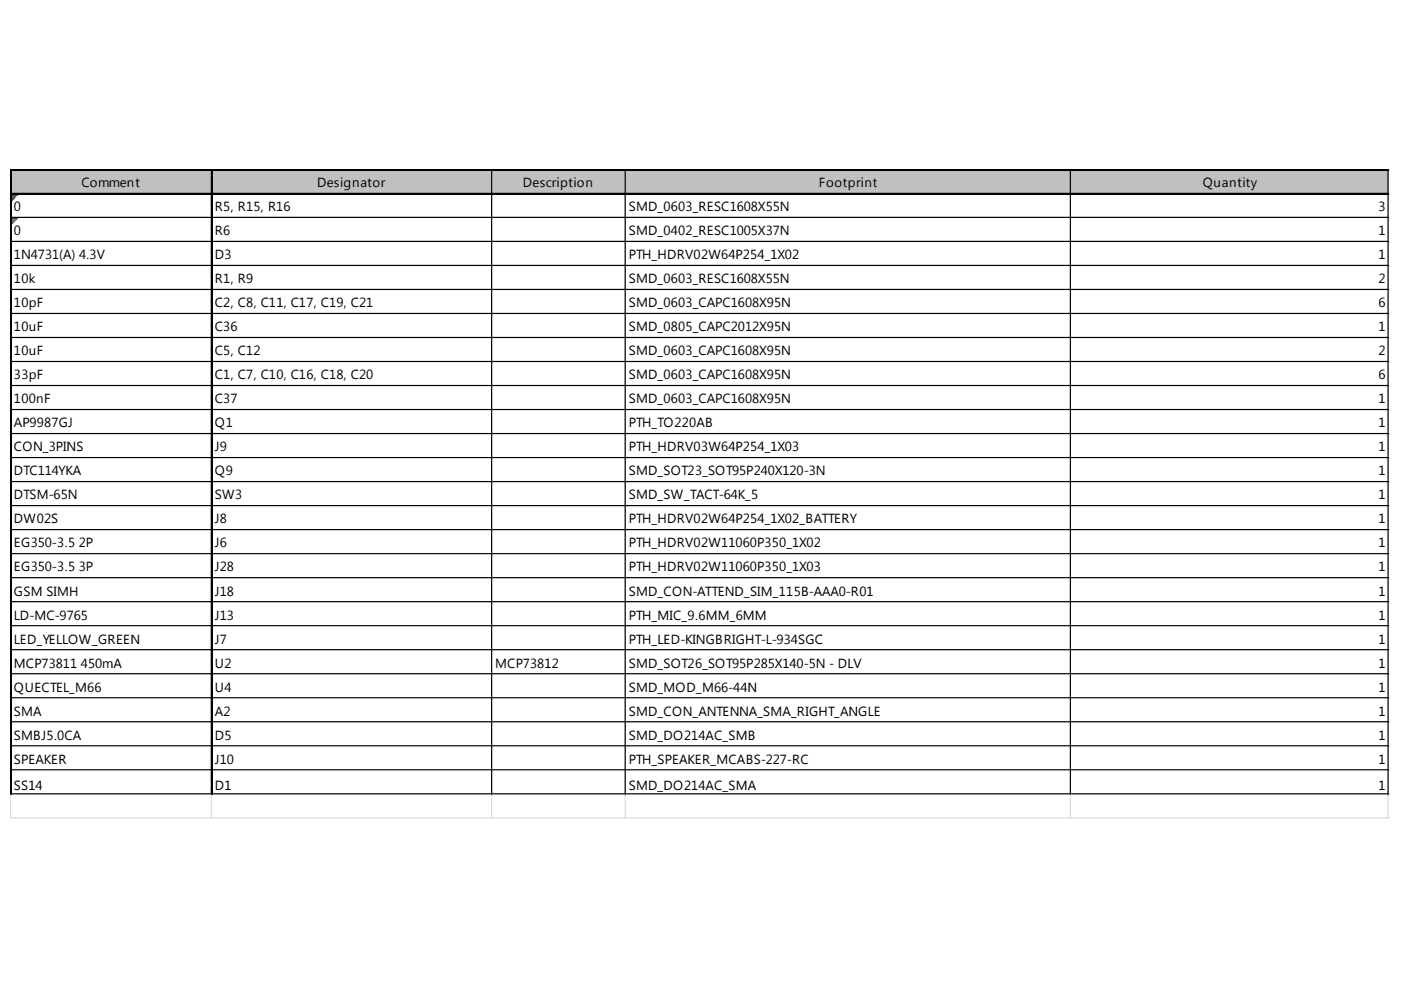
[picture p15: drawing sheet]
<svg xmlns="http://www.w3.org/2000/svg" width="297mm" height="210mm" viewBox="0 0 297 210" stroke-linecap="round" stroke-linejoin="round" font-family="sans-serif">
<defs><g id="words">
<g font-size="2.8">
<text x="17.2" y="39.7">Comment</text>
<text x="67.2" y="39.7">Designator</text>
<text x="110.9" y="39.7">Description</text>
<text x="173.6" y="39.7">Footprint</text>
<text x="255" y="39.7">Quantity</text>
<text x="3" y="44.8">0</text>
<text x="45.6" y="44.8">R5, R15, R16</text>
<text x="133.3" y="44.8">SMD_0603_RESC1608X55N</text>
<text x="292.2" y="44.8">3</text>
<text x="3" y="49.9">0</text>
<text x="45.6" y="49.9">R6</text>
<text x="133.3" y="49.9">SMD_0402_RESC1005X37N</text>
<text x="292.2" y="49.9">1</text>
<text x="3" y="55">1N4731(A) 4.3V</text>
<text x="45.6" y="55">D3</text>
<text x="133.3" y="55">PTH_HDRV02W64P254_1X02</text>
<text x="292.2" y="55">1</text>
<text x="3" y="60.1">10k</text>
<text x="3" y="65.2">10pF</text>
<text x="45.6" y="60.1">R1, R9</text>
<text x="45.6" y="65.2">C2, C8, C11, C17, C19, C21</text>
<text x="133.3" y="60.1">SMD_0603_RESC1608X55N</text>
<text x="133.3" y="65.2">SMD_0603_CAPC1608X95N</text>
<text x="292.2" y="60.1">2</text>
<text x="292.2" y="65.2">6</text>
<text x="3" y="70.2">10uF</text>
<text x="45.6" y="70.2">C36</text>
<text x="133.3" y="70.2">SMD_0805_CAPC2012X95N</text>
<text x="292.2" y="70.2">1</text>
<text x="3" y="75.3">10uF</text>
<text x="45.6" y="75.3">C5, C12</text>
<text x="133.3" y="75.3">SMD_0603_CAPC1608X95N</text>
<text x="292.2" y="75.3">2</text>
<text x="3" y="80.4">33pF</text>
<text x="45.6" y="80.4">C1, C7, C10, C16, C18, C20</text>
<text x="133.3" y="80.4">SMD_0603_CAPC1608X95N</text>
<text x="292.2" y="80.4">6</text>
<text x="3" y="85.5">100nF</text>
<text x="45.6" y="85.5">C37</text>
<text x="133.3" y="85.5">SMD_0603_CAPC1608X95N</text>
<text x="292.2" y="85.5">1</text>
<text x="3" y="90.6">AP9987GJ</text>
<text x="3" y="95.7">CON_3PINS</text>
<text x="45.6" y="90.6">Q1</text>
<text x="45.6" y="95.7">J9</text>
<text x="133.3" y="90.6">PTH_TO220AB</text>
<text x="133.3" y="95.7">PTH_HDRV03W64P254_1X03</text>
<text x="292.2" y="90.6">1</text>
<text x="292.2" y="95.7">1</text>
<text x="3" y="100.8">DTC114YKA</text>
<text x="45.6" y="100.8">Q9</text>
<text x="133.3" y="100.8">SMD_SOT23_SOT95P240X120-3N</text>
<text x="292.2" y="100.8">1</text>
<text x="3" y="105.9">DTSM-65N</text>
<text x="45.6" y="105.9">SW3</text>
<text x="133.3" y="105.9">SMD_SW_TACT-64K_5</text>
<text x="292.2" y="105.9">1</text>
<text x="3" y="111">DW02S</text>
<text x="45.6" y="111">J8</text>
<text x="133.3" y="111">PTH_HDRV02W64P254_1X02_BATTERY</text>
<text x="292.2" y="111">1</text>
<text x="3" y="116.1">EG350-3.5 2P</text>
<text x="45.6" y="116.1">J6</text>
<text x="133.3" y="116.1">PTH_HDRV02W11060P350_1X02</text>
<text x="292.2" y="116.1">1</text>
<text x="3" y="121.2">EG350-3.5 3P</text>
<text x="45.6" y="121.2">J28</text>
<text x="133.3" y="121.2">PTH_HDRV02W11060P350_1X03</text>
<text x="292.2" y="121.2">1</text>
<text x="3" y="126.3">GSM SIMH</text>
<text x="3" y="131.4">LD-MC-9765</text>
<text x="45.6" y="126.3">J18</text>
<text x="45.6" y="131.4">J13</text>
<text x="133.3" y="126.3">SMD_CON-ATTEND_SIM_115B-AAA0-R01</text>
<text x="133.3" y="131.4">PTH_MIC_9.6MM_6MM</text>
<text x="292.2" y="126.3">1</text>
<text x="292.2" y="131.4">1</text>
<text x="3" y="136.4">LED_YELLOW_GREEN</text>
<text x="45.6" y="136.4">J7</text>
<text x="133.3" y="136.4">PTH_LED-KINGBRIGHT-L-934SGC</text>
<text x="292.2" y="136.4">1</text>
<text x="3" y="141.5">MCP73811 450mA</text>
<text x="45.6" y="141.5">U2</text>
<text x="105" y="141.5">MCP73812</text>
<text x="133.3" y="141.5">SMD_SOT26_SOT95P285X140-5N - DLV</text>
<text x="292.2" y="141.5">1</text>
<text x="3" y="146.6">QUECTEL_M66</text>
<text x="45.6" y="146.6">U4</text>
<text x="133.3" y="146.6">SMD_MOD_M66-44N</text>
<text x="292.2" y="146.6">1</text>
<text x="3" y="151.7">SMA</text>
<text x="45.6" y="151.7">A2</text>
<text x="133.3" y="151.7">SMD_CON_ANTENNA_SMA_RIGHT_ANGLE</text>
<text x="292.2" y="151.7">1</text>
<text x="3" y="156.8">SMBJ5.0CA</text>
<text x="3" y="161.9">SPEAKER</text>
<text x="45.6" y="156.8">D5</text>
<text x="45.6" y="161.9">J10</text>
<text x="133.3" y="156.8">SMD_DO214AC_SMB</text>
<text x="133.3" y="161.9">PTH_SPEAKER_MCABS-227-RC</text>
<text x="292.2" y="156.8">1</text>
<text x="292.2" y="161.9">1</text>
<text x="3" y="167.5">SS14</text>
<text x="45.6" y="167.5">D1</text>
<text x="133.3" y="167.5">SMD_DO214AC_SMA</text>
<text x="292.2" y="167.5">1</text>
</g>
</g></defs>
<path d="M2.4 36.1h292.1v5.2h-292.1z" fill="#c0c0c0"/>
<path d="M2.5 41.3h1.2" fill="none" stroke="#008000" stroke-width=".26"/>
<path d="M2.5 41.3h1.2v.2h-1.2z" fill="#008000"/>
<path d="M2.5 41.5h1" fill="none" stroke="#008000" stroke-width=".26"/>
<path d="M2.5 41.5h1v.3h-1z" fill="#008000"/>
<path d="M2.5 41.8h.7" fill="none" stroke="#008000" stroke-width=".26"/>
<path d="M2.5 41.8h.7v.2h-.7z" fill="#008000"/>
<path d="M2.5 42h.5" fill="none" stroke="#008000" stroke-width=".26"/>
<path d="M2.5 42h.5v.3h-.5z" fill="#008000"/>
<path d="M2.5 42.3h.2" fill="none" stroke="#008000" stroke-width=".26"/>
<path d="M2.5 42.3h.2v.2h-.2z" fill="#008000"/>
<path d="M2.5 46.3h1.2M2.5 46.6h1M2.5 46.9h.7M2.5 47.1h.5M2.5 47.4h.2" fill="none" stroke="#008000" stroke-width=".26"/>
<g fill="none" stroke="#000" stroke-width=".26">
<path d="M2.2 35.9v132.7M2.3 35.9v132.7M2.5 35.9h292M44.8 36.2v132.4M44.9 36.2v132.4M104.2 36.2v132.4M132.6 36.2v132.4M226.9 36.2v132.4M294.3 36.2v132.4M2.5 41h292M2.5 46.1h292M2.5 51.2h292"/>
<path d="M2.5 56.3h292M2.5 61.4h292M2.5 66.5h292M2.5 71.6h292M2.5 76.6h292M2.5 81.7h292M2.5 86.8h292M2.5 91.9h292M2.5 97h292M2.5 102.1h292M2.5 107.2h292M2.5 112.3h292"/>
<path d="M2.5 117.4h292M2.5 122.5h292M2.5 127.6h292M2.5 132.7h292M2.5 137.8h292M2.5 142.8h292M2.5 147.9h292M2.5 153h292M2.5 158.1h292M2.5 163.2h292M2.5 168.3h292"/>
</g>
<path d="M2.5 36h292M2.5 41.1h292" fill="none" stroke="#000" stroke-width=".25"/>
<path d="M294.5 35.9h.1M2.2 168.6v5M44.8 168.6v5M104.2 168.6v5M132.6 168.6v5M226.9 168.6v5M294.3 168.6v5" fill="none" stroke="#dadcdd" stroke-width=".26"/>
<path d="M294.5 35.9l.1 .3z" fill="#dadcdd"/>
<path d="M294.5 41h.1" fill="none" stroke="#dadcdd" stroke-width=".26"/>
<path d="M294.5 41l.1 .3z" fill="#dadcdd"/>
<path d="M294.5 46.1h.1" fill="none" stroke="#dadcdd" stroke-width=".26"/>
<path d="M294.5 46.1l.1 .2z" fill="#dadcdd"/>
<path d="M294.5 51.2h.1" fill="none" stroke="#dadcdd" stroke-width=".26"/>
<path d="M294.5 51.2l.1 .2z" fill="#dadcdd"/>
<path d="M294.5 56.3h.1" fill="none" stroke="#dadcdd" stroke-width=".26"/>
<path d="M294.5 56.3l.1 .2z" fill="#dadcdd"/>
<path d="M294.5 61.4h.1" fill="none" stroke="#dadcdd" stroke-width=".26"/>
<path d="M294.5 61.4l.1 .2z" fill="#dadcdd"/>
<path d="M294.5 66.5h.1" fill="none" stroke="#dadcdd" stroke-width=".26"/>
<path d="M294.5 66.5l.1 .2z" fill="#dadcdd"/>
<path d="M294.5 71.6h.1" fill="none" stroke="#dadcdd" stroke-width=".26"/>
<path d="M294.5 71.6l.1 .2z" fill="#dadcdd"/>
<path d="M294.5 76.6h.1" fill="none" stroke="#dadcdd" stroke-width=".26"/>
<path d="M294.5 76.6l.1 .3z" fill="#dadcdd"/>
<path d="M294.5 81.7h.1" fill="none" stroke="#dadcdd" stroke-width=".26"/>
<path d="M294.5 81.7l.1 .3z" fill="#dadcdd"/>
<path d="M294.5 86.8h.1" fill="none" stroke="#dadcdd" stroke-width=".26"/>
<path d="M294.5 86.8l.1 .3z" fill="#dadcdd"/>
<path d="M294.5 91.9h.1" fill="none" stroke="#dadcdd" stroke-width=".26"/>
<path d="M294.5 91.9l.1 .3z" fill="#dadcdd"/>
<path d="M294.5 97h.1" fill="none" stroke="#dadcdd" stroke-width=".26"/>
<path d="M294.5 97l.1 .3z" fill="#dadcdd"/>
<path d="M294.5 102.1h.1" fill="none" stroke="#dadcdd" stroke-width=".26"/>
<path d="M294.5 102.1l.1 .3z" fill="#dadcdd"/>
<path d="M294.5 107.2h.1" fill="none" stroke="#dadcdd" stroke-width=".26"/>
<path d="M294.5 107.2l.1 .3z" fill="#dadcdd"/>
<path d="M294.5 112.3h.1" fill="none" stroke="#dadcdd" stroke-width=".26"/>
<path d="M294.5 112.3l.1 .2z" fill="#dadcdd"/>
<path d="M294.5 117.4h.1" fill="none" stroke="#dadcdd" stroke-width=".26"/>
<path d="M294.5 117.4l.1 .2z" fill="#dadcdd"/>
<path d="M294.5 122.5h.1" fill="none" stroke="#dadcdd" stroke-width=".26"/>
<path d="M294.5 122.5l.1 .2z" fill="#dadcdd"/>
<path d="M294.5 127.6h.1" fill="none" stroke="#dadcdd" stroke-width=".26"/>
<path d="M294.5 127.6l.1 .2z" fill="#dadcdd"/>
<path d="M294.5 132.7h.1" fill="none" stroke="#dadcdd" stroke-width=".26"/>
<path d="M294.5 132.7l.1 .2z" fill="#dadcdd"/>
<path d="M294.5 137.8h.1" fill="none" stroke="#dadcdd" stroke-width=".26"/>
<path d="M294.5 137.8l.1 .2z" fill="#dadcdd"/>
<path d="M294.5 142.8h.1" fill="none" stroke="#dadcdd" stroke-width=".26"/>
<path d="M294.5 142.8l.1 .3z" fill="#dadcdd"/>
<path d="M294.5 147.9h.1" fill="none" stroke="#dadcdd" stroke-width=".26"/>
<path d="M294.5 147.9l.1 .3z" fill="#dadcdd"/>
<path d="M294.5 153h.1" fill="none" stroke="#dadcdd" stroke-width=".26"/>
<path d="M294.5 153l.1 .3z" fill="#dadcdd"/>
<path d="M294.5 158.1h.1" fill="none" stroke="#dadcdd" stroke-width=".26"/>
<path d="M294.5 158.1l.1 .3z" fill="#dadcdd"/>
<path d="M294.5 163.2h.1" fill="none" stroke="#dadcdd" stroke-width=".26"/>
<path d="M294.5 163.2l.1 .3z" fill="#dadcdd"/>
<path d="M294.5 168.3h.1" fill="none" stroke="#dadcdd" stroke-width=".26"/>
<path d="M294.5 168.3l.1 .3z" fill="#dadcdd"/>
<path d="M2.2 173.4h292.4" fill="none" stroke="#dadcdd" stroke-width=".26"/>
<use href="#words"/>
</svg>
